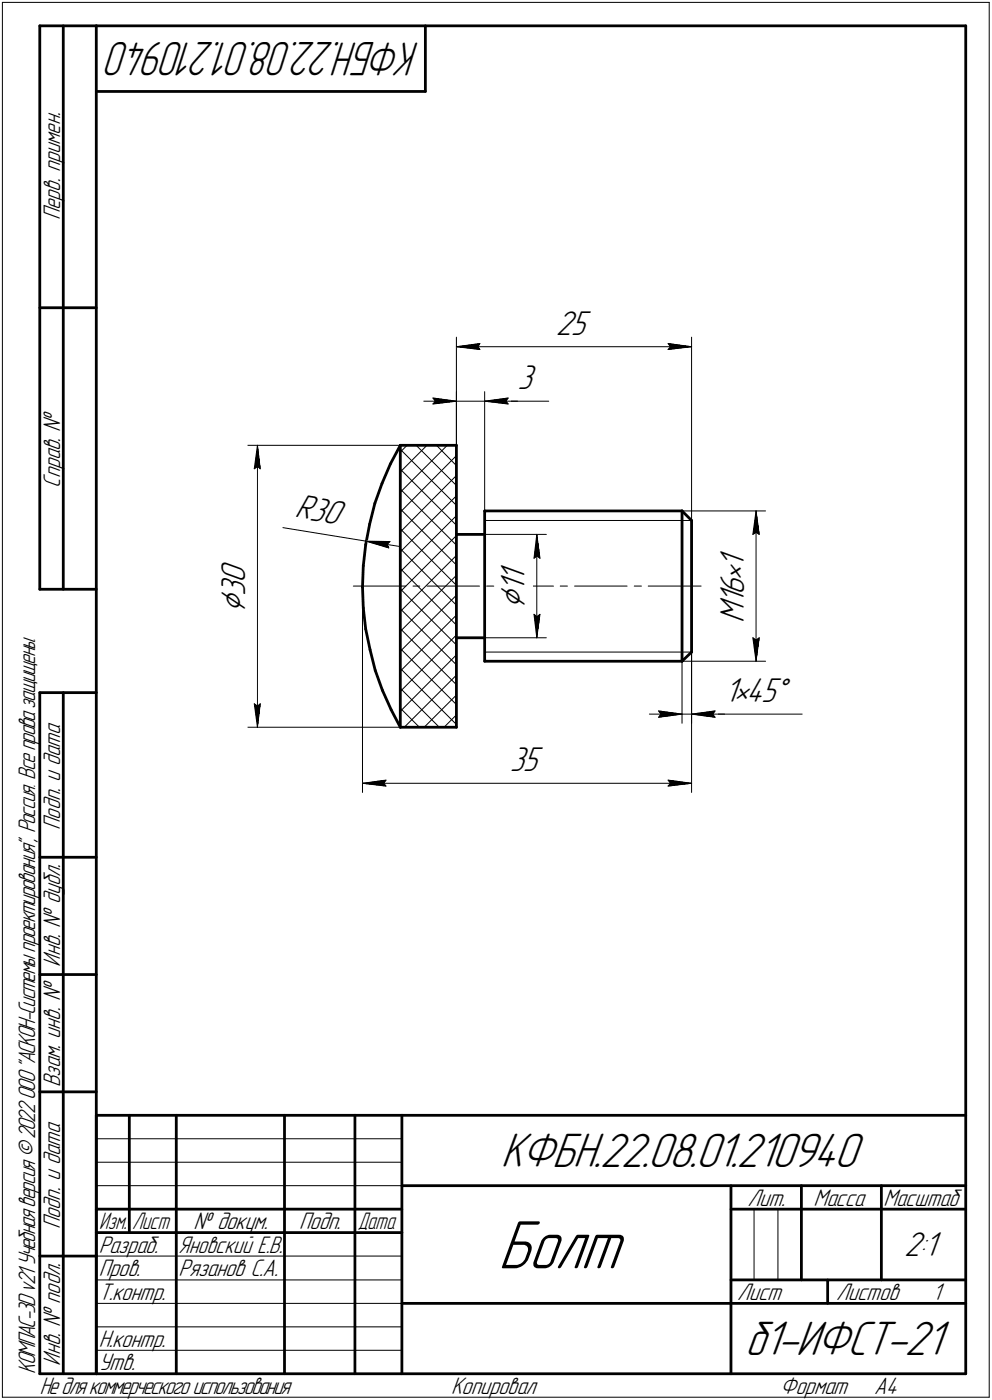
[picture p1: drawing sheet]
<svg xmlns="http://www.w3.org/2000/svg" width="211mm" height="298mm" viewBox="0 0 211 298" stroke-linecap="round" stroke-linejoin="round" font-family="sans-serif">
<defs><g id="words">
<text font-size="15.6" x="106" y="270.1">Болт</text>
<g font-size="10.9">
<text x="106.5" y="248.5">КФБН.22.08.01.210940</text>
<text x="158.6" y="288.5">б1-ИФСТ-21</text>
</g>
<text font-size="10.8" x="89.3" y="9" transform="rotate(-180 89.3 9)">КФБН.22.08.01.210940</text>
<g font-size="8.5">
<text x="52.2" y="130.4" transform="rotate(-90 52.2 130.4)">Ç</text>
<text x="111.7" y="129.6" transform="rotate(-90 111.7 129.6)">Ç</text>
</g>
<g font-size="7.8">
<text x="118.3" y="71.3">25</text>
<text x="110.1" y="82.9">3</text>
<text x="62.6" y="110.1" transform="rotate(9 62.6 110.1)">R30</text>
<text x="52.2" y="124.2" transform="rotate(-90 52.2 124.2)">0</text>
<text x="111.7" y="124" transform="rotate(-90 111.7 124)">1</text>
<text x="158.3" y="123.4" transform="rotate(-90 158.3 123.4)">•</text>
<text x="158.3" y="120.9" transform="rotate(-90 158.3 120.9)">1</text>
<text x="52.2" y="127" transform="rotate(-90 52.2 127)">3</text>
<text x="111.7" y="126.1" transform="rotate(-90 111.7 126.1)">1</text>
<text x="158.3" y="128.7" transform="rotate(-90 158.3 128.7)">1</text>
<text x="158.3" y="126.6" transform="rotate(-90 158.3 126.6)">6</text>
<text x="158.3" y="132.7" transform="rotate(-90 158.3 132.7)">M</text>
<text x="154.1" y="149.5">1•45Å</text>
<text x="108.5" y="164.2">35</text>
<text x="192.4" y="267.5">2:1</text>
</g>
<g font-size="5.4">
<text x="12.8" y="46.9" transform="rotate(-90 12.8 46.9)">Перв. примен.</text>
<text x="12.8" y="103.8" transform="rotate(-90 12.8 103.8)">Справ. №</text>
<text x="12.8" y="176.7" transform="rotate(-90 12.8 176.7)">Подп. и дата</text>
<text x="12.8" y="205.8" transform="rotate(-90 12.8 205.8)">Инв. № дубл.</text>
<text x="12.8" y="231.6" transform="rotate(-90 12.8 231.6)">Взам. инв. №</text>
<text x="159.1" y="256.8">Лит.</text>
<text x="173.1" y="256.8">Масса</text>
<text x="188" y="256.8">Масштаб</text>
<text x="12.8" y="261.7" transform="rotate(-90 12.8 261.7)">Подп. и дата</text>
<text x="41.2" y="261.8">№ докум.</text>
<text x="63.6" y="261.8">Подп.</text>
<text x="21" y="266.8">Разраб.</text>
<text x="38" y="266.8">Яновский Е.В.</text>
<text x="21" y="271.8">Пров.</text>
<text x="38" y="271.8">Рязанов С.А.</text>
<text x="21" y="276.8">Т.контр.</text>
<text x="156.9" y="276.8">Лист</text>
<text x="177.9" y="276.8">Листов</text>
<text x="198.4" y="276.8">1</text>
<text x="21" y="286.8">Н.контр.</text>
<text x="7.5" y="292.5" transform="rotate(-90 7.5 292.5)">КОМПАС-3Dv21 Учебнаяверсия©2022ООО&quot;АСКОН-Системыпроектирования&quot;, Россия. Всеправазащищены.</text>
<text x="12.8" y="290.8" transform="rotate(-90 12.8 290.8)">Инв. № подл.</text>
<text x="21" y="291.8">Утв.</text>
<text x="8.5" y="296.7">Недлякоммерческогоиспользования</text>
<text x="96" y="296.8">Копировал</text>
<text x="166" y="296.8">Формат</text>
<text x="186" y="296.8">A4</text>
</g>
<g font-size="5.3">
<text x="21.1" y="261.8">Изм.</text>
<text x="28.1" y="261.8">Лист</text>
<text x="76.1" y="261.8">Дата</text>
</g>
</g></defs>
<g fill="none" stroke="#000" stroke-width=".59">
<path d="M8.5 5.5v120zM8.5 5.5h12zM13.5 5.5v120zM20.5 5.5v287zM20.5 5.5h185zM20.5 19.5h70zM90.5 5.5v14zM205.5 5.5v287zM8.5 65.5h12zM83.1 98.8l-1.8 4.2zM85.2 94.8v60.1zM85.2 94.8h11.9z"/>
<path d="M85.2 94.8l-2.1 4zM97.1 94.8v60.1zM77.8 116l-.5 4.5zM78.7 111.6l-.9 4.4zM79.8 107.2l-1.1 4.4zM81.3 103l-1.5 4.2zM97.1 113.8h6zM103.1 108.8v32zM103.1 108.8h42zM145.1 108.8l2.1 2zM145.1 108.8v32zM147.2 110.8v28.1z"/>
<path d="M8.5 125.5h12zM77.1 125l.2 4.5zM77.3 120.5l-.2 4.5zM77.3 129.5l.5 4.4zM77.8 133.9l.9 4.4zM78.7 138.3l1.1 4.4zM97.1 135.8h6zM8.5 147.5v145zM8.5 147.5h12zM13.5 147.5v145zM79.8 142.7l1.6 4.3zM81.4 147l1.8 4.1z"/>
<path d="M83.2 151.1l2 3.8zM85.2 154.9h11.9zM103.1 140.8h42zM145.1 140.8l2.1-1.9zM8.5 182.5h12zM8.5 207.5h12zM8.5 232.5h12zM20.5 237.5h185zM20.5 237.5v55zM27.5 237.5v25zM37.5 237.5v55zM60.5 237.5v55z"/>
<path d="M75.5 237.5v55zM85.5 237.5v55zM20.5 257.5h65zM85.5 252.5h120zM155.5 252.5v40zM155.5 257.5h15zM170.5 252.5v20zM170.5 257.5h35zM187.5 252.5v20zM8.5 267.5h12zM20.5 262.5h65zM85.5 277.5h70z"/>
<path d="M155.5 277.5h50zM155.5 272.5h50zM176.1 272.5v5zM8.5 292.5h12zM20.5 292.5h185z"/>
</g>
<g fill="none" stroke="#000" stroke-width=".21">
<path d="M.5 .5v297zM.5 .5h210zM210.5 .5v297zM97.1 71.8v23zM97.1 73.8l5-.6zM97.1 73.8l5 .6zM97.1 73.8h50.1zM101.7 73.8l.4 .6zM102.1 73.2l-.4 .6zM142.2 74.4l5-.6zM142.2 73.2l.5 .6zM142.2 73.2l5 .6z"/>
<path d="M142.7 73.8l-.5 .6zM147.2 71.8v39zM52.7 94.8h32.5zM54.1 99.8l.7-.5zM54.8 94.8l.6 5zM54.8 99.3l.6 .5zM54.8 94.8l-.7 5zM54.8 94.8v60.1zM85.2 95.7l11.9 11.9zM85.2 99.9l11.9 11.9zM86.6 94.8l-1.4 1.5zM88.6 94.8l8.5 8.6z"/>
<path d="M90.2 85.4h6.9zM90.8 94.8l-5.6 5.7zM92.1 84.8l5 .6zM92.1 84.8l.5 .6zM92.1 86l5-.6zM92.6 85.4l-.5 .6zM92.9 94.8l4.2 4.3zM97.1 97l-11.9 12.1zM97.1 94.9h.1M97.1 83.4v11.4zM97.1 85.4h6zM103.1 85.4h5z"/>
<path d="M103.1 83.4v25.4zM103.1 85.4l5 .6zM103.1 85.4l5-.6zM103.1 85.4h7.1zM107.6 85.4l.5 .6zM108.1 85.4h8.7zM108.1 84.8l-.5 .6zM60.2 112.4l17.7 2.8zM77.9 115.2l4.8 1.5zM77.9 115.2l5.1 .1zM77.9 115.2l6.9 1.1zM82.4 115.9l.3 .8z"/>
<path d="M83 115.3l-.6 .6zM85.2 117.5l11.9-11.9zM85.2 104.8l10-10zM85.2 104.1l11.9 12zM85.2 108.4l11.9 11.9zM85.2 112.6l11.9 12zM85.2 116.8l11.9 12.1zM97.1 101.3l-11.9 12zM103.1 110.8h44.1zM103.1 113.8h13.1zM113.6 118.9l.6-.5zM114.2 113.8l.7 5.1z"/>
<path d="M114.2 118.4l.7 .5zM114.2 113.8l-.6 5.1zM114.2 113.8v22zM145.1 108.8h17.8zM160.2 113.8l.7-.4zM160.9 108.8l.6 5zM160.9 113.4l.6 .4zM160.9 108.8l-.7 5zM160.9 108.8v32zM75.2 124.8h11.2zM77.1 124.8v43.9zM85.2 138.7l11.9-12z"/>
<path d="M85.2 130.2l11.9-11.9zM85.2 126l11.9-12zM85.2 121.8l11.9-12zM85.2 121.1l11.9 12zM85.2 125.4l11.9 11.9zM85.2 129.6l11.9 12zM85.2 133.9l11.9 11.9zM85.2 138.1l11.9 11.9zM87.9 124.8h1.4zM90.8 124.8h11.2zM97.1 139.4l-11.9 12.1zM97.1 135.2l-11.9 12z"/>
<path d="M97.1 122.5l-11.9 12zM103.1 138.9h44.1zM103.1 135.8h13.1zM103.5 124.8h1.6zM106.5 124.8h11.3zM113.6 130.8l.6 5zM113.6 130.8l.6 .5zM114.2 131.3l.7-.5zM114.9 130.8l-.7 5zM119.2 124.8h1.5zM122.3 124.8h11.1zM135 124.8h1.5z"/>
<path d="M137.9 124.8h11.3zM147.2 138.9v15.1zM147.2 138.9v29.8zM160.2 135.8l.7 5zM160.2 135.8l.7 .5zM160.9 136.3l.6-.5zM161.5 135.8l-.6 5zM52.7 154.9h32.5zM54.1 149.9l.7 5zM54.1 149.9l.7 .5zM54.8 150.4l.6-.5zM55.4 149.9l-.6 5z"/>
<path d="M85.2 142.9l11.9-11.9zM85.2 142.3l11.9 12zM85.2 146.6l8.3 8.3zM85.2 150.8l4 4.1zM86 154.9l11.1-11.1zM90.3 154.9l6.8-6.9zM94.5 154.9l2.6-2.7zM138.2 152.1h6.9zM140.1 151.4l5 .7zM140.1 151.4l.5 .7zM140.1 152.7l5-.6zM140.6 152.1l-.5 .6z"/>
<path d="M145.1 140.8h17.8zM145.1 140.8v13.2zM145.1 152.1h2.1zM147.2 152.1h4.9zM147.2 152.1l4.9 .6zM147.2 152.1l4.9-.7zM147.2 152.1h7zM151.6 152.1l.5 .6zM152.1 152.1h18.6zM152.1 151.4l-.5 .7zM77.1 166.8l5-.7zM77.1 166.8l5 .6z"/>
<path d="M77.1 166.8h70.1zM81.6 166.8l.5 .6zM82.1 166.1l-.5 .7zM142.2 167.4l5-.6zM142.2 166.1l.5 .7zM142.2 166.1l5 .7zM142.7 166.8l-.5 .6zM20.5 247.5h65zM20.5 252.5h65zM20.5 242.5h65zM160.4 257.5v15zM165.5 257.5v15z"/>
<path d="M20.5 267.5h65zM20.5 272.5h65zM20.5 277.5h65zM.5 297.5h210zM20.5 282.5h65zM20.5 287.5h65z"/>
</g>
<g fill="#fff" stroke="#fff" stroke-width=".21">
<path d="M79.6 114.8h2.1zM79.2 114.9h4.4zM78.9 115h4.7zM78.6 115.1h5zM78.2 115.1h5.4zM77.9 115.2h5.7zM78.1 115.3h5.5zM78.2 115.4h5.4zM78.3 115.5h5.2zM78.5 115.6h5zM78.7 115.7h4.8zM78.7 115.7h4.8zM78.9 115.8h4.6zM79.1 115.9h4.4zM79.2 116h4.3zM79.3 116.1h4.1zM79.5 116.2h3.9zM79.6 116.2h3.8zM79.9 116.3h3.5zM80.2 116.4h3.2zM80.5 116.5h2.8zM80.8 116.6h2.5zM81.1 116.7h2.2zM81.4 116.8h1.9zM81.7 116.8h1.6zM82 116.9h1.2zM82.3 117h.9zM82.5 117.1h.7zM82.9 117.2h.3z"/>
<path d="M63.5 104.6h.6zM63.5 104.7h1.1zM63.5 104.8h1.6zM63.5 104.9h2.1zM63.5 105h2.6zM63.4 105.1h3.2zM63.4 105.2h3.7zM63.4 105.2h4.2zM63.4 105.3h4.8zM63.4 105.4h5.3zM63.4 105.5h5.9zM63.3 105.6h6.5zM63.3 105.7h7zM63.3 105.7h7.5zM63.3 105.8h8zM63.3 105.9h8.5zM63.3 106h9zM63.2 106.1h9.6zM63.2 106.2h10.1zM63.2 106.3h10.6zM63.2 106.3h11.1zM63.2 106.4h11.1zM63.2 106.5h11.1zM63.2 106.6h11.1zM63.2 106.7h11.1zM63.2 106.8h11.1zM63.2 106.8h11.1zM63.2 106.9h11.1zM63.2 107h11.1zM63.1 107.1h11.2zM63.1 107.2h11.2zM63.1 107.3h11.2zM63.1 107.4h11.1zM63.1 107.4h11.1zM63.1 107.5h11.1zM63 107.6h11.2zM63 107.7h11.2zM63 107.8h11.2zM63 107.9h11.1zM63 107.9h11.1zM63 108h11.1zM62.9 108.1h11.2zM62.9 108.2h11.2zM62.9 108.3h11.2zM62.9 108.4h11.1zM62.9 108.5h11.1zM62.9 108.5h11.1zM62.8 108.6h11.2zM62.8 108.7h11.2zM62.8 108.8h11.2zM62.8 108.9h11.1zM62.8 109h11.1zM62.8 109.1h11.1zM62.7 109.1h11.2zM62.7 109.2h11.2zM62.7 109.3h11.2zM62.7 109.4h11.1zM62.7 109.5h11.1zM62.7 109.6h11.1zM62.7 109.6h11.1zM62.7 109.7h11.1zM62.7 109.8h11.1zM62.7 109.9h11zM62.7 110h11zM62.7 110.1h11zM62.6 110.2h11.1zM62.6 110.2h11.1zM62.6 110.3h11.1zM62.6 110.4h11.1zM62.6 110.5h11.1zM62.6 110.6h11.1zM62.5 110.7h11.2zM62.5 110.7h11.2zM62.5 110.8h11.2zM62.5 110.9h11.1zM62.5 111h11.1zM62.5 111.1h11.1zM62.4 111.2h11.2zM62.4 111.3h11.2zM62.4 111.3h11.2zM62.4 111.4h11.1zM62.4 111.5h11.1zM62.4 111.6h11.1zM62.3 111.7h11.2zM62.9 111.8h10.6zM63.4 111.8h10.1zM64 111.9h9.4zM64.5 112h8.9zM65 112.1h8.4zM65.6 112.2h7.8zM66.1 112.3h7.3zM66.7 112.4h6.7zM67.2 112.4h6.1zM67.7 112.5h5.6zM68.3 112.6h5zM68.8 112.7h4.5zM69.4 112.8h3.9zM69.9 112.9h3.4zM70.4 112.9h2.8zM71 113h2.2zM71.5 113.1h1.7zM72.1 113.2h1.1zM72.6 113.3h.6z"/>
<path d="M46.5 119.2h7.3zM46.5 119.3h7.3zM46.5 119.4h7.3zM46.5 119.5h7.3zM46.5 119.5h7.3zM46.5 119.6h7.3zM46.5 119.7h7.3zM46.5 119.8h7.3zM46.5 119.9h7.3zM46.5 120h7.3zM46.5 120.1h7.3zM46.5 120.1h7.3zM46.5 120.2h7.3zM46.5 120.3h7.3zM46.5 120.4h7.3zM46.5 120.5h7.3zM46.5 120.6h7.3zM46.5 120.6h7.3zM46.5 120.7h7.3zM46.5 120.8h7.3zM46.5 120.9h7.3zM46.5 121h7.3zM46.5 121.1h7.3zM46.5 121.2h7.3zM46.5 121.2h7.3zM46.5 121.3h7.3zM46.5 121.4h7.3zM46.5 121.5h7.3zM46.5 121.6h7.3zM46.5 121.7h7.3zM46.5 121.8h7.3zM46.5 121.8h7.3zM46.5 121.9h7.3zM46.5 122h7.3zM46.5 122.1h7.3zM46.5 122.2h7.3zM46.5 122.3h7.3zM46.5 122.3h7.3zM46.5 122.4h7.3zM46.5 122.5h7.3zM46.5 122.6h7.3zM46.5 122.7h7.3zM46.5 122.8h7.3zM46.5 122.9h7.3zM46.5 122.9h7.3zM46.5 123h7.3zM46.5 123.1h7.3zM46.5 123.2h7.3zM46.5 123.3h7.3zM46.5 123.4h7.3zM46.5 123.4h7.3zM46.5 123.5h7.3zM46.5 123.6h7.3zM46.5 123.7h7.3zM46.5 123.8h7.3zM46.5 123.9h7.3zM46.5 124h7.3zM46.5 124h7.3zM46.5 124.1h7.3zM46.5 124.2h7.3zM46.5 124.3h7.3zM46.5 124.4h7.3zM46.5 124.5h7.3zM46.5 124.5h7.3zM46.5 124.6h7.3zM46.5 124.7h7.3zM46.5 124.8h7.3zM46.5 124.9h7.3zM46.5 125h7.3zM46.5 125.1h7.3zM46.5 125.1h7.3zM46.5 125.2h7.3zM46.5 125.3h7.3zM46.5 125.4h7.3zM46.5 125.5h7.3zM46.5 125.6h7.3zM46.5 125.6h7.3zM46.5 125.7h7.3zM46.5 125.8h7.3zM46.5 125.9h7.3zM46.5 126h7.3zM46.5 126.1h7.3zM46.5 126.2h7.3zM46.5 126.2h7.3zM46.5 126.3h7.3zM46.5 126.4h7.3zM46.5 126.5h7.3zM46.5 126.6h7.3zM46.5 126.7h7.3zM46.5 126.7h7.3zM46.5 126.8h7.3zM46.5 126.9h7.3zM46.5 127h7.3zM46.5 127.1h7.3zM46.5 127.2h7.3zM46.5 127.3h7.3zM46.5 127.3h7.3zM46.5 127.4h7.3zM46.5 127.5h7.3zM46.5 127.6h7.3zM46.5 127.7h7.3zM46.5 127.8h7.3zM46.5 127.8h7.3zM46.5 127.9h7.3zM46.5 128h7.3zM46.5 128.1h7.3zM46.5 128.2h7.3zM46.5 128.3h7.3zM46.5 128.4h7.3zM46.5 128.4h7.3zM46.5 128.5h7.3zM46.5 128.6h7.3zM46.5 128.7h7.3zM46.5 128.8h7.3zM46.5 128.9h7.3zM46.5 128.9h7.3zM46.5 129h7.3zM46.5 129.1h7.3zM46.5 129.2h7.3zM46.5 129.3h7.3zM46.5 129.4h7.3zM46.5 129.5h7.3zM46.5 129.5h7.3zM46.5 129.6h7.3zM46.5 129.7h7.3zM46.5 129.8h7.3zM46.5 129.9h7.3zM46.5 130h7.3zM46.5 130h7.3zM46.5 130.1h7.3zM46.5 130.2h7.3zM46.5 130.3h7.3zM46.5 130.4h7.3z"/>
<path d="M54.7 95.1h.2zM54.7 95.2h.2zM54.6 95.2h.3zM54.6 95.3h.4zM54.5 95.4h.5zM54.5 95.5h.6zM54.5 95.6h.6zM54.4 95.7h.7zM54.4 95.8h.8zM54.4 95.8h.8zM54.4 95.9h.8zM54.3 96h1zM54.3 96.1h1zM54.3 96.2h1.1zM54.2 96.3h1.2zM54.2 96.4h1.2zM54.1 96.4h1.4zM54.1 96.5h1.4zM54 96.6h1.5zM54 96.7h1.5zM54 96.8h1.5zM54 96.9h1.5zM54 96.9h1.5zM54 97h1.5zM54 97.1h1.5zM54 97.2h1.5zM53.9 97.3h1.7zM53.9 97.4h1.7zM53.9 97.5h1.7zM53.9 97.5h1.7zM53.9 97.6h1.7zM53.9 97.7h1.7zM53.9 97.8h1.7zM53.8 97.9h1.9zM53.8 98h1.9zM53.8 98h1.9zM53.8 98.1h1.9zM53.8 98.2h1.9zM53.8 98.3h1.9zM53.8 98.4h1.9zM53.8 98.5h1.9zM53.8 98.6h2zM53.8 98.6h2zM53.8 98.7h2zM53.8 98.8h2zM53.8 98.9h2zM53.8 99h2zM53.8 99.1h2zM53.7 99.1h2.2zM53.7 99.2h2.2zM53.7 99.3h2.2zM53.7 99.4h2.2zM53.7 99.5h2.2zM53.7 99.6h2.2zM53.7 99.7h2.2zM53.6 99.7h2.4zM53.6 99.8h2.4zM53.6 99.9h2.4zM53.6 100h2.4zM53.6 100.1h2.4zM53.6 100.2h2.4zM53.6 100.2h2.4z"/>
<path d="M53.5 149.4h2.5zM53.6 149.4h2.4zM53.6 149.5h2.4zM53.6 149.6h2.4zM53.6 149.7h2.4zM53.6 149.8h2.4zM53.6 149.9h2.4zM53.6 149.9h2.4zM53.7 150h2.2zM53.7 150.1h2.2zM53.7 150.2h2.2zM53.7 150.3h2.2zM53.7 150.4h2.2zM53.7 150.5h2.2zM53.7 150.5h2.2zM53.8 150.6h2zM53.8 150.7h2zM53.8 150.8h2zM53.8 150.9h2zM53.8 151h2zM53.8 151h2zM53.8 151.1h2zM53.8 151.2h1.9zM53.8 151.3h1.9zM53.8 151.4h1.9zM53.8 151.5h1.9zM53.8 151.6h1.9zM53.8 151.6h1.9zM53.8 151.7h1.9zM53.8 151.8h1.9zM53.9 151.9h1.7zM53.9 152h1.7zM53.9 152.1h1.7zM53.9 152.1h1.7zM53.9 152.2h1.7zM53.9 152.3h1.7zM53.9 152.4h1.7zM54 152.5h1.5zM54 152.6h1.5zM54 152.7h1.5zM54 152.7h1.5zM54 152.8h1.5zM54 152.9h1.5zM54 153h1.5zM54 153.1h1.5zM54.1 153.2h1.4zM54.1 153.2h1.4zM54.2 153.3h1.2zM54.2 153.4h1.2zM54.3 153.5h1.1zM54.3 153.6h1zM54.3 153.7h1zM54.4 153.8h.8zM54.4 153.8h.8zM54.4 153.9h.8zM54.4 154h.7zM54.5 154.1h.6zM54.5 154.2h.6zM54.5 154.3h.5zM54.6 154.3h.4zM54.6 154.4h.3zM54.7 154.5h.2zM54.7 154.6h.2z"/>
<path d="M106 120.1h7.3zM106 120.1h7.3zM106 120.2h7.3zM106 120.3h7.3zM106 120.4h7.3zM106 120.5h7.3zM106 120.6h7.3zM106 120.6h7.3zM106 120.7h7.3zM106 120.8h7.3zM106 120.9h7.3zM106 121h7.3zM106 121.1h7.3zM106 121.2h7.3zM106 121.2h7.3zM106 121.3h7.3zM106 121.4h7.3zM106 121.5h7.3zM106 121.6h7.3zM106 121.7h7.3zM106 121.8h7.3zM106 121.8h7.3zM106 121.9h7.3zM106 122h7.3zM106 122.1h7.3zM106 122.2h7.3zM106 122.3h7.3zM106 122.3h7.3zM106 122.4h7.3zM106 122.5h7.3zM106 122.6h7.3zM106 122.7h7.3zM106 122.8h7.3zM106 122.9h7.3zM106 122.9h7.3zM106 123h7.3zM106 123.1h7.3zM106 123.2h7.3zM106 123.3h7.3zM106 123.4h7.3zM106 123.4h7.3zM106 123.5h7.3zM106 123.6h7.3zM106 123.7h7.3zM106 123.8h7.3zM106 123.9h7.3zM106 124h7.3zM106 124h7.3zM106 124.1h7.3zM106 124.2h7.3zM106 124.3h7.3zM106 124.4h7.3zM106 124.5h7.3zM106 124.5h7.3zM106 124.6h7.3zM106 124.7h7.3zM106 124.8h7.3zM106 124.9h7.3zM106 125h7.3zM106 125.1h7.3zM106 125.1h7.3zM106 125.2h7.3zM106 125.3h7.3zM106 125.4h7.3zM106 125.5h7.3zM106 125.6h7.3zM106 125.6h7.3zM106 125.7h7.3zM106 125.8h7.3zM106 125.9h7.3zM106 126h7.3zM106 126.1h7.3zM106 126.2h7.3zM106 126.2h7.3zM106 126.3h7.3zM106 126.4h7.3zM106 126.5h7.3zM106 126.6h7.3zM106 126.7h7.3zM106 126.7h7.3zM106 126.8h7.3zM106 126.9h7.3zM106 127h7.3zM106 127.1h7.3zM106 127.2h7.3zM106 127.3h7.3zM106 127.3h7.3zM106 127.4h7.3zM106 127.5h7.3zM106 127.6h7.3zM106 127.7h7.3zM106 127.8h7.3zM106 127.8h7.3zM106 127.9h7.3zM106 128h7.3zM106 128.1h7.3zM106 128.2h7.3zM106 128.3h7.3zM106 128.4h7.3zM106 128.4h7.3zM106 128.5h7.3zM106 128.6h7.3zM106 128.7h7.3zM106 128.8h7.3zM106 128.9h7.3zM106 128.9h7.3zM106 129h7.3zM106 129.1h7.3zM106 129.2h7.3zM106 129.3h7.3zM106 129.4h7.3zM106 129.5h7.3z"/>
<path d="M113 130.3h2.5zM113.1 130.4h2.4zM113.1 130.5h2.4zM113.1 130.6h2.4zM113.1 130.6h2.4zM113.1 130.7h2.4zM113.1 130.8h2.4zM113.1 130.9h2.4zM113.2 131h2.2zM113.2 131.1h2.2zM113.2 131.1h2.2zM113.2 131.2h2.2zM113.2 131.3h2.2zM113.2 131.4h2.2zM113.2 131.5h2.2zM113.3 131.6h2zM113.3 131.7h2zM113.3 131.7h2zM113.3 131.8h2zM113.3 131.9h2zM113.3 132h2zM113.3 132.1h2zM113.3 132.2h1.9zM113.4 132.2h1.8zM113.4 132.3h1.8zM113.4 132.4h1.8zM113.4 132.5h1.8zM113.4 132.6h1.8zM113.4 132.7h1.8zM113.4 132.8h1.8zM113.5 132.8h1.6zM113.5 132.9h1.6zM113.5 133h1.6zM113.5 133.1h1.6zM113.5 133.2h1.6zM113.5 133.3h1.6zM113.5 133.3h1.6zM113.5 133.4h1.6zM113.5 133.5h1.6zM113.5 133.6h1.6zM113.5 133.7h1.6zM113.5 133.8h1.6zM113.5 133.9h1.6zM113.5 133.9h1.6zM113.5 134h1.5zM113.6 134.1h1.4zM113.6 134.2h1.4zM113.7 134.3h1.2zM113.7 134.4h1.2zM113.7 134.5h1.1zM113.8 134.5h1zM113.8 134.6h.9zM113.9 134.7h.8zM113.9 134.8h.8zM113.9 134.9h.7zM114 135h.6zM114 135h.6zM114 135.1h.6zM114 135.2h.5zM114 135.3h.5zM114.1 135.4h.4zM114.1 135.5h.3zM114.1 135.6h.3z"/>
<path d="M114.1 114h.3zM114.1 114.1h.3zM114.1 114.2h.4zM114 114.3h.5zM114 114.4h.5zM114 114.5h.6zM114 114.6h.6zM114 114.6h.6zM113.9 114.7h.7zM113.9 114.8h.7zM113.9 114.9h.8zM113.8 115h.9zM113.8 115.1h1zM113.8 115.1h1zM113.7 115.2h1.1zM113.7 115.3h1.2zM113.7 115.4h1.2zM113.6 115.5h1.4zM113.6 115.6h1.4zM113.5 115.7h1.5zM113.5 115.7h1.6zM113.5 115.8h1.6zM113.5 115.9h1.6zM113.5 116h1.6zM113.5 116.1h1.6zM113.5 116.2h1.6zM113.5 116.2h1.6zM113.5 116.3h1.6zM113.5 116.4h1.6zM113.5 116.5h1.6zM113.5 116.6h1.6zM113.5 116.7h1.6zM113.5 116.8h1.6zM113.5 116.8h1.6zM113.4 116.9h1.8zM113.4 117h1.8zM113.4 117.1h1.8zM113.4 117.2h1.8zM113.4 117.3h1.8zM113.4 117.3h1.8zM113.4 117.4h1.8zM113.3 117.5h2zM113.3 117.6h2zM113.3 117.7h2zM113.3 117.8h2zM113.3 117.9h2zM113.3 117.9h2zM113.3 118h2zM113.2 118.1h2.2zM113.2 118.2h2.2zM113.2 118.3h2.2zM113.2 118.4h2.2zM113.2 118.4h2.2zM113.2 118.5h2.2zM113.2 118.6h2.2zM113.1 118.7h2.4zM113.1 118.8h2.4zM113.1 118.9h2.4zM113.1 119h2.4zM113.1 119h2.4zM113.1 119.1h2.4zM113.1 119.2h2.4z"/>
<path d="M152.7 117h7.2zM152.7 117.1h7.2zM152.7 117.2h7.2zM152.7 117.3h7.2zM152.7 117.3h7.2zM152.7 117.4h7.2zM152.7 117.5h7.2zM152.7 117.6h7.2zM152.7 117.7h7.2zM152.7 117.8h7.2zM152.7 117.9h7.2zM152.7 117.9h7.2zM152.7 118h7.2zM152.7 118.1h7.2zM152.7 118.2h7.2zM152.7 118.3h7.2zM152.7 118.4h7.2zM152.7 118.4h7.2zM152.7 118.5h7.2zM152.7 118.6h7.2zM152.7 118.7h7.2zM152.7 118.8h7.2zM152.7 118.9h7.2zM152.7 119h7.2zM152.7 119h7.2zM152.7 119.1h7.2zM152.7 119.2h7.2zM152.7 119.3h7.2zM152.7 119.4h7.2zM152.7 119.5h7.2zM152.7 119.5h7.2zM152.7 119.6h7.2zM152.7 119.7h7.2zM152.7 119.8h7.2zM152.7 119.9h7.2zM152.7 120h7.2zM152.7 120.1h7.2zM152.7 120.1h7.2zM152.7 120.2h7.2zM152.7 120.3h7.2zM152.7 120.4h7.2zM152.7 120.5h7.2zM152.7 120.6h7.2zM152.7 120.6h7.2zM152.7 120.7h7.2zM152.7 120.8h7.2zM152.7 120.9h7.2zM152.7 121h7.2zM152.7 121.1h7.2zM152.7 121.2h7.2zM152.7 121.2h7.2zM152.7 121.3h7.2zM152.7 121.4h7.2zM152.7 121.5h7.2zM152.7 121.6h7.2zM152.7 121.7h7.2zM152.7 121.8h7.2zM152.7 121.8h7.2zM152.7 121.9h7.2zM152.7 122h7.2zM152.7 122.1h7.2zM152.7 122.2h7.2zM152.7 122.3h7.2zM152.7 122.3h7.2zM152.7 122.4h7.2zM152.7 122.5h7.2zM152.7 122.6h7.2zM152.7 122.7h7.2zM152.7 122.8h7.2zM152.7 122.9h7.2zM152.7 122.9h7.2zM152.7 123h7.2zM152.7 123.1h7.2zM152.7 123.2h7.2zM152.7 123.3h7.2zM152.7 123.4h7.2zM152.7 123.4h7.2zM152.7 123.5h7.2zM152.7 123.6h7.2zM152.7 123.7h7.2zM152.7 123.8h7.2zM152.7 123.9h7.2zM152.7 124h7.2zM152.7 124h7.2zM152.7 124.1h7.2zM152.7 124.2h7.2zM152.7 124.3h7.2zM152.7 124.4h7.2zM152.7 124.5h7.2zM152.7 124.5h7.2zM152.7 124.6h7.2zM152.7 124.7h7.2zM152.7 124.8h7.2zM152.7 124.9h7.2zM152.7 125h7.2zM152.7 125.1h7.2zM152.7 125.1h7.2zM152.7 125.2h7.2zM152.7 125.3h7.2zM152.7 125.4h7.2zM152.7 125.5h7.2zM152.7 125.6h7.2zM152.7 125.6h7.2zM152.7 125.7h7.2zM152.7 125.8h7.2zM152.7 125.9h7.2zM152.7 126h7.2zM152.7 126.1h7.2zM152.7 126.2h7.2zM152.7 126.2h7.2zM152.7 126.3h7.2zM152.7 126.4h7.2zM152.7 126.5h7.2zM152.7 126.6h7.2zM152.7 126.7h7.2zM152.7 126.7h7.2zM152.7 126.8h7.2zM152.7 126.9h7.2zM152.7 127h7.2zM152.7 127.1h7.2zM152.7 127.2h7.2zM152.7 127.3h7.2zM152.7 127.3h7.2zM152.7 127.4h7.2zM152.7 127.5h7.2zM152.7 127.6h7.2zM152.7 127.7h7.2zM152.7 127.8h7.2zM152.7 127.8h7.2zM152.7 127.9h7.2zM152.7 128h7.2zM152.7 128.1h7.2zM152.7 128.2h7.2zM152.7 128.3h7.2zM152.7 128.4h7.2zM152.7 128.4h7.2zM152.7 128.5h7.2zM152.7 128.6h7.2zM152.7 128.7h7.2zM152.7 128.8h7.2zM152.7 128.9h7.2zM152.7 128.9h7.2zM152.7 129h7.2zM152.7 129.1h7.2zM152.7 129.2h7.2zM152.7 129.3h7.2zM152.7 129.4h7.2zM152.7 129.5h7.2zM152.7 129.5h7.2zM152.7 129.6h7.2zM152.7 129.7h7.2zM152.7 129.8h7.2zM152.7 129.9h7.2zM152.7 130h7.2zM152.7 130h7.2zM152.7 130.1h7.2zM152.7 130.2h7.2zM152.7 130.3h7.2zM152.7 130.4h7.2zM152.7 130.5h7.2zM152.7 130.6h7.2zM152.7 130.6h7.2zM152.7 130.7h7.2zM152.7 130.8h7.2zM152.7 130.9h7.2zM152.7 131h7.2zM152.7 131.1h7.2zM152.7 131.1h7.2zM152.7 131.2h7.2zM152.7 131.3h7.2zM152.7 131.4h7.2zM152.7 131.5h7.2zM152.7 131.6h7.2zM152.7 131.7h7.2zM152.7 131.7h7.2zM152.7 131.8h7.2zM152.7 131.9h7.2zM152.7 132h7.2zM152.7 132.1h7.2zM152.7 132.2h7.2zM152.7 132.2h7.2zM152.7 132.3h7.2zM152.7 132.4h7.2zM152.7 132.5h7.2zM152.7 132.6h7.2z"/>
<path d="M160.8 109.1h.2zM160.8 109.1h.2zM160.7 109.2h.4zM160.7 109.3h.4zM160.6 109.4h.5zM160.6 109.5h.6zM160.6 109.6h.6zM160.5 109.6h.8zM160.5 109.7h.8zM160.4 109.8h1zM160.4 109.9h1zM160.4 110h1zM160.4 110.1h1.1zM160.4 110.2h1.1zM160.3 110.2h1.2zM160.3 110.3h1.2zM160.2 110.4h1.4zM160.2 110.5h1.4zM160.1 110.6h1.5zM160.1 110.7h1.6zM160.1 110.7h1.6zM160.1 110.8h1.6zM160.1 110.9h1.6zM160.1 111h1.6zM160.1 111.1h1.6zM160.1 111.2h1.6zM160.1 111.3h1.7zM160 111.3h1.8zM160 111.4h1.8zM160 111.5h1.8zM160 111.6h1.8zM160 111.7h1.8zM160 111.8h1.8zM160 111.8h1.9zM160 111.9h1.9zM160 112h1.9zM159.9 112.1h2zM159.9 112.2h2zM159.9 112.3h2zM159.9 112.4h2zM159.9 112.4h2zM159.9 112.5h2.1zM159.9 112.6h2.1zM159.9 112.7h2.1zM159.9 112.8h2.1zM159.9 112.9h2.1zM159.9 112.9h2.1zM159.9 113h2.1zM159.9 113.1h2.2zM159.9 113.2h2.2zM159.9 113.3h2.2zM159.9 113.4h2.2zM159.9 113.5h2.2zM159.9 113.5h2.2zM159.8 113.6h2.3zM159.8 113.7h2.3zM159.8 113.8h2.3zM159.8 113.9h2.3zM159.8 114h2.3zM159.8 114h2.3zM159.8 114.1h2.3zM159.8 114.2h2.3z"/>
<path d="M159.7 135.3h2.4zM159.8 135.4h2.3zM159.8 135.5h2.3zM159.8 135.6h2.3zM159.8 135.6h2.3zM159.8 135.7h2.3zM159.8 135.8h2.3zM159.8 135.9h2.3zM159.8 136h2.3zM159.9 136.1h2.2zM159.9 136.1h2.2zM159.9 136.2h2.2zM159.9 136.3h2.2zM159.9 136.4h2.2zM159.9 136.5h2.2zM159.9 136.6h2.1zM159.9 136.7h2.1zM159.9 136.7h2.1zM159.9 136.8h2.1zM159.9 136.9h2.1zM159.9 137h2.1zM159.9 137.1h2.1zM159.9 137.2h2zM159.9 137.2h2zM159.9 137.3h2zM159.9 137.4h2zM159.9 137.5h2zM160 137.6h1.9zM160 137.7h1.9zM160 137.8h1.9zM160 137.8h1.8zM160 137.9h1.8zM160 138h1.8zM160 138.1h1.8zM160 138.2h1.8zM160 138.3h1.8zM160.1 138.3h1.7zM160.1 138.4h1.6zM160.1 138.5h1.6zM160.1 138.6h1.6zM160.1 138.7h1.6zM160.1 138.8h1.6zM160.1 138.9h1.6zM160.1 138.9h1.6zM160.1 139h1.5zM160.2 139.1h1.4zM160.2 139.2h1.4zM160.3 139.3h1.2zM160.3 139.4h1.2zM160.4 139.4h1.1zM160.4 139.5h1.1zM160.4 139.6h1zM160.4 139.7h1zM160.4 139.8h1zM160.5 139.9h.8zM160.5 140h.8zM160.6 140h.6zM160.6 140.1h.6zM160.6 140.2h.5zM160.7 140.3h.4zM160.7 140.4h.4zM160.8 140.5h.2zM160.8 140.5h.2z"/>
<path d="M110.2 77.3h4.5zM110.2 77.4h4.5zM110.2 77.5h4.5zM110.2 77.6h4.5zM110.2 77.6h4.5zM110.2 77.7h4.5zM110.2 77.8h4.5zM110.2 77.9h4.5zM110.2 78h4.5zM110.2 78.1h4.5zM110.2 78.1h4.5zM110.2 78.2h4.5zM110.2 78.3h4.5zM110.2 78.4h4.5zM110.2 78.5h4.5zM110.2 78.6h4.5zM110.2 78.7h4.5zM110.2 78.7h4.5zM110.2 78.8h4.5zM110.2 78.9h4.5zM110.2 79h4.5zM110.2 79.1h4.5zM110.2 79.2h4.5zM110.2 79.2h4.5zM110.2 79.3h4.5zM110.2 79.4h4.5zM110.2 79.5h4.5zM110.2 79.6h4.5zM110.2 79.7h4.5zM110.2 79.8h4.5zM110.2 79.8h4.5zM110.2 79.9h4.5zM110.2 80h4.5zM110.2 80.1h4.5zM110.2 80.2h4.5zM110.2 80.3h4.5zM110.2 80.3h4.5zM110.2 80.4h4.5zM110.2 80.5h4.5zM110.2 80.6h4.5zM110.2 80.7h4.5zM110.2 80.8h4.5zM110.2 80.9h4.5zM110.2 80.9h4.5zM110.2 81h4.5zM110.2 81.1h4.5zM110.2 81.2h4.5zM110.2 81.3h4.5zM110.2 81.4h4.5zM110.2 81.4h4.5zM110.2 81.5h4.5zM110.2 81.6h4.5zM110.2 81.7h4.5zM110.2 81.8h4.5zM110.2 81.9h4.5zM110.2 82h4.5zM110.2 82h4.5zM110.2 82.1h4.5zM110.2 82.2h4.5zM110.2 82.3h4.5zM110.2 82.4h4.5zM110.2 82.5h4.5zM110.2 82.5h4.5zM110.2 82.6h4.5zM110.2 82.7h4.5zM110.2 82.8h4.5zM110.2 82.9h4.5zM110.2 83h4.5zM110.2 83.1h4.5zM110.2 83.1h4.5zM110.2 83.2h4.5zM110.2 83.3h4.5zM110.2 83.4h4.5zM110.2 83.5h4.5zM110.2 83.6h4.5zM110.2 83.7h4.5zM110.2 83.7h4.5zM110.2 83.8h4.5zM110.2 83.9h4.5zM110.2 84h4.5zM110.2 84.1h4.5zM110.2 84.2h4.5zM110.2 84.2h4.5zM110.2 84.3h4.5z"/>
<path d="M91.6 84.2h.7zM91.6 84.3h1.3zM91.6 84.4h1.9zM91.6 84.5h2.5zM91.6 84.6h3.1zM91.6 84.7h3.7zM91.6 84.8h4zM91.6 84.8h4.2zM91.6 84.9h4.3zM91.6 85h4.6zM91.6 85.1h4.8zM91.6 85.2h4.9zM91.6 85.3h5.2zM91.6 85.3h5.3zM91.6 85.4h5.5zM91.6 85.5h5.3zM91.6 85.6h5.1zM91.6 85.7h4.9zM91.6 85.8h4.7zM91.6 85.9h4.4zM91.6 85.9h4.2zM91.6 86h4zM91.6 86.1h3.7zM91.6 86.2h3.1zM91.6 86.3h2.5zM91.6 86.4h1.9zM91.6 86.4h1.3zM91.6 86.5h.7z"/>
<path d="M108 84.2h.6zM107.4 84.3h1.2zM106.8 84.4h1.8zM106.2 84.5h2.4zM105.6 84.6h3zM104.9 84.7h3.7zM104.7 84.8h3.9zM104.6 84.8h4zM104.3 84.9h4.3zM104.1 85h4.5zM104 85.1h4.6zM103.7 85.2h4.9zM103.5 85.3h5.1zM103.4 85.3h5.2zM103.1 85.4h5.5zM103.4 85.5h5.2zM103.6 85.6h5zM103.8 85.7h4.8zM104.1 85.8h4.5zM104.3 85.9h4.3zM104.5 85.9h4.1zM104.7 86h3.9zM104.9 86.1h3.7zM105.6 86.2h3zM106.2 86.3h2.4zM106.8 86.4h1.8zM107.4 86.4h1.2zM108 86.5h.6z"/>
<path d="M118.3 65.7h7.8zM118.3 65.8h7.8zM118.3 65.9h7.8zM118.3 66h7.8zM118.3 66h7.8zM118.3 66.1h7.8zM118.3 66.2h7.8zM118.3 66.3h7.8zM118.3 66.4h7.8zM118.3 66.5h7.8zM118.3 66.5h7.8zM118.3 66.6h7.8zM118.3 66.7h7.8zM118.3 66.8h7.8zM118.3 66.9h7.8zM118.3 67h7.8zM118.3 67.1h7.8zM118.3 67.1h7.8zM118.3 67.2h7.8zM118.3 67.3h7.8zM118.3 67.4h7.8zM118.3 67.5h7.8zM118.3 67.6h7.8zM118.3 67.6h7.8zM118.3 67.7h7.8zM118.3 67.8h7.8zM118.3 67.9h7.8zM118.3 68h7.8zM118.3 68.1h7.8zM118.3 68.2h7.8zM118.3 68.2h7.8zM118.3 68.3h7.8zM118.3 68.4h7.8zM118.3 68.5h7.8zM118.3 68.6h7.8zM118.3 68.7h7.8zM118.3 68.7h7.8zM118.3 68.8h7.8zM118.3 68.9h7.8zM118.3 69h7.8zM118.3 69.1h7.8zM118.3 69.2h7.8zM118.3 69.3h7.8zM118.3 69.3h7.8zM118.3 69.4h7.8zM118.3 69.5h7.8zM118.3 69.6h7.8zM118.3 69.7h7.8zM118.3 69.8h7.8zM118.3 69.8h7.8zM118.3 69.9h7.8zM118.3 70h7.8zM118.3 70.1h7.8zM118.3 70.2h7.8zM118.3 70.3h7.8zM118.3 70.4h7.8zM118.3 70.4h7.8zM118.3 70.5h7.8zM118.3 70.6h7.8zM118.3 70.7h7.8zM118.3 70.8h7.8zM118.3 70.9h7.8zM118.3 71h7.8zM118.3 71h7.8zM118.3 71.1h7.8zM118.3 71.2h7.8zM118.3 71.3h7.8zM118.3 71.4h7.8zM118.3 71.5h7.8zM118.3 71.5h7.8zM118.3 71.6h7.8zM118.3 71.7h7.8zM118.3 71.8h7.8zM118.3 71.9h7.8zM118.3 72h7.8zM118.3 72.1h7.8zM118.3 72.1h7.8zM118.3 72.2h7.8zM118.3 72.3h7.8zM118.3 72.4h7.8zM118.3 72.5h7.8zM118.3 72.6h7.8zM118.3 72.6h7.8zM118.3 72.7h7.8z"/>
<path d="M102 72.6h.6zM101.4 72.7h1.2zM100.8 72.8h1.8zM100.2 72.9h2.4zM99.7 73h2.9zM99 73.1h3.6zM98.8 73.2h3.8zM98.6 73.2h4zM98.4 73.3h4.2zM98.2 73.4h4.4zM98 73.5h4.6zM97.8 73.6h4.8zM97.5 73.7h5.1zM97.4 73.7h5.2zM97.1 73.8h5.5zM97.4 73.9h5.2zM97.6 74h5zM97.9 74.1h4.7zM98 74.2h4.6zM98.3 74.3h4.3zM98.6 74.3h4zM98.8 74.4h3.8zM99 74.5h3.6zM99.7 74.6h2.9zM100.2 74.7h2.4zM100.8 74.8h1.8zM101.4 74.8h1.2zM102 74.9h.6z"/>
<path d="M141.6 72.6h.7zM141.6 72.7h1.3zM141.6 72.8h1.9zM141.6 72.9h2.6zM141.6 73h3.2zM141.6 73.1h3.8zM141.6 73.2h4zM141.6 73.2h4.2zM141.6 73.3h4.4zM141.6 73.4h4.6zM141.6 73.5h4.8zM141.6 73.6h5zM141.6 73.7h5.2zM141.6 73.7h5.4zM141.6 73.8h5.6zM141.6 73.9h5.4zM141.6 74h5.1zM141.6 74.1h5zM141.6 74.2h4.7zM141.6 74.3h4.4zM141.6 74.3h4.3zM141.6 74.4h4zM141.6 74.5h3.8zM141.6 74.6h3.2zM141.6 74.7h2.6zM141.6 74.8h1.9zM141.6 74.8h1.3zM141.6 74.9h.7z"/>
<path d="M154.2 143.8h14.5zM154.2 143.8h14.5zM154.2 143.9h14.5zM154.2 144h14.5zM154.2 144.1h14.5zM154.2 144.2h14.5zM154.2 144.3h14.5zM154.2 144.4h14.5zM154.2 144.4h14.5zM154.2 144.5h14.5zM154.2 144.6h14.5zM154.2 144.7h14.5zM154.2 144.8h14.5zM154.2 144.9h14.5zM154.2 144.9h14.5zM154.2 145h14.5zM154.2 145.1h14.5zM154.2 145.2h14.5zM154.2 145.3h14.5zM154.2 145.4h14.5zM154.2 145.5h14.5zM154.2 145.5h14.5zM154.2 145.6h14.5zM154.2 145.7h14.5zM154.2 145.8h14.5zM154.2 145.9h14.5zM154.2 146h14.5zM154.2 146h14.5zM154.2 146.1h14.5zM154.2 146.2h14.5zM154.2 146.3h14.5zM154.2 146.4h14.5zM154.2 146.5h14.5zM154.2 146.6h14.5zM154.2 146.6h14.5zM154.2 146.7h14.5zM154.2 146.8h14.5zM154.2 146.9h14.5zM154.2 147h14.5zM154.2 147.1h14.5zM154.2 147.2h14.5zM154.2 147.2h14.5zM154.2 147.3h14.5zM154.2 147.4h14.5zM154.2 147.5h14.5zM154.2 147.6h14.5zM154.2 147.7h14.5zM154.2 147.7h14.5zM154.2 147.8h14.5zM154.2 147.9h14.5zM154.2 148h14.5zM154.2 148.1h14.5zM154.2 148.2h14.5zM154.2 148.3h14.5zM154.2 148.3h14.5zM154.2 148.4h14.5zM154.2 148.5h14.5zM154.2 148.6h14.5zM154.2 148.7h14.5zM154.2 148.8h14.5zM154.2 148.8h14.5zM154.2 148.9h14.5zM154.2 149h14.5zM154.2 149.1h14.5zM154.2 149.2h14.5zM154.2 149.3h14.5zM154.2 149.4h14.5zM154.2 149.4h14.5zM154.2 149.5h14.5zM154.2 149.6h14.5zM154.2 149.7h14.5zM154.2 149.8h14.5zM154.2 149.9h14.5zM154.2 149.9h14.5zM154.2 150h14.5zM154.2 150.1h14.5zM154.2 150.2h14.5zM154.2 150.3h14.5zM154.2 150.4h14.5zM154.2 150.5h14.5zM154.2 150.5h14.5zM154.2 150.6h14.5zM154.2 150.7h14.5zM154.2 150.8h14.5zM154.2 150.9h14.5zM154.2 151h14.5z"/>
<path d="M139.6 150.9h.7zM139.6 151h1.3zM139.6 151h1.9zM139.6 151.1h2.6zM139.6 151.2h3.1zM139.6 151.3h3.7zM139.6 151.4h4zM139.6 151.5h4.2zM139.6 151.6h4.3zM139.6 151.6h4.6zM139.6 151.7h4.8zM139.6 151.8h4.9zM139.6 151.9h5.2zM139.6 152h5.3zM139.6 152.1h5.5zM139.6 152.1h5.3zM139.6 152.2h5.2zM139.6 152.3h4.9zM139.6 152.4h4.8zM139.6 152.5h4.6zM139.6 152.6h4.3zM139.6 152.7h4.2zM139.6 152.7h4zM139.6 152.8h3.7zM139.6 152.9h3.1zM139.6 153h2.3zM139.6 153.1h1.5zM139.6 153.2h.8z"/>
<path d="M152.1 150.9h.6zM151.5 151h1.2zM150.8 151h1.9zM150.2 151.1h2.5zM149.6 151.2h3.1zM148.9 151.3h3.8zM148.8 151.4h3.9zM148.6 151.5h4.1zM148.3 151.6h4.4zM148.2 151.6h4.5zM148 151.7h4.7zM147.7 151.8h5zM147.6 151.9h5.1zM147.4 152h5.3zM147.2 152.1h5.5zM147.4 152.1h5.3zM147.6 152.2h5.1zM147.7 152.3h5zM148 152.4h4.7zM148.2 152.5h4.5zM148.3 152.6h4.4zM148.6 152.7h4.1zM148.8 152.7h3.9zM148.9 152.8h3.8zM149.7 152.9h3zM150.5 153h2.2zM151.2 153.1h1.5zM152 153.2h.7z"/>
<path d="M108.5 158.7h7.3zM108.5 158.7h7.3zM108.5 158.8h7.3zM108.5 158.9h7.3zM108.5 159h7.3zM108.5 159.1h7.3zM108.5 159.2h7.3zM108.5 159.3h7.3zM108.5 159.3h7.3zM108.5 159.4h7.3zM108.5 159.5h7.3zM108.5 159.6h7.3zM108.5 159.7h7.3zM108.5 159.8h7.3zM108.5 159.9h7.3zM108.5 159.9h7.3zM108.5 160h7.3zM108.5 160.1h7.3zM108.5 160.2h7.3zM108.5 160.3h7.3zM108.5 160.4h7.3zM108.5 160.4h7.3zM108.5 160.5h7.3zM108.5 160.6h7.3zM108.5 160.7h7.3zM108.5 160.8h7.3zM108.5 160.9h7.3zM108.5 161h7.3zM108.5 161h7.3zM108.5 161.1h7.3zM108.5 161.2h7.3zM108.5 161.3h7.3zM108.5 161.4h7.3zM108.5 161.5h7.3zM108.5 161.5h7.3zM108.5 161.6h7.3zM108.5 161.7h7.3zM108.5 161.8h7.3zM108.5 161.9h7.3zM108.5 162h7.3zM108.5 162.1h7.3zM108.5 162.1h7.3zM108.5 162.2h7.3zM108.5 162.3h7.3zM108.5 162.4h7.3zM108.5 162.5h7.3zM108.5 162.6h7.3zM108.5 162.6h7.3zM108.5 162.7h7.3zM108.5 162.8h7.3zM108.5 162.9h7.3zM108.5 163h7.3zM108.5 163.1h7.3zM108.5 163.2h7.3zM108.5 163.2h7.3zM108.5 163.3h7.3zM108.5 163.4h7.3zM108.5 163.5h7.3zM108.5 163.6h7.3zM108.5 163.7h7.3zM108.5 163.7h7.3zM108.5 163.8h7.3zM108.5 163.9h7.3zM108.5 164h7.3zM108.5 164.1h7.3zM108.5 164.2h7.3zM108.5 164.3h7.3zM108.5 164.3h7.3zM108.5 164.4h7.3zM108.5 164.5h7.3zM108.5 164.6h7.3zM108.5 164.7h7.3zM108.5 164.8h7.3zM108.5 164.8h7.3zM108.5 164.9h7.3zM108.5 165h7.3zM108.5 165.1h7.3zM108.5 165.2h7.3zM108.5 165.3h7.3zM108.5 165.4h7.3zM108.5 165.4h7.3zM108.5 165.5h7.3zM108.5 165.6h7.3zM108.5 165.7h7.3z"/>
<path d="M82 165.6h.6zM81.4 165.7h1.2zM80.8 165.8h1.8zM80.2 165.9h2.4zM79.6 165.9h3zM78.9 166h3.7zM78.7 166.1h3.9zM78.6 166.2h4zM78.3 166.3h4.3zM78.1 166.4h4.5zM78 166.5h4.6zM77.7 166.5h4.9zM77.6 166.6h5zM77.4 166.7h5.2zM77.1 166.8h5.5zM77.4 166.9h5.2zM77.6 167h5zM77.8 167h4.8zM78.1 167.1h4.5zM78.3 167.2h4.3zM78.5 167.3h4.1zM78.7 167.4h3.9zM78.9 167.5h3.7zM79.6 167.6h3zM80.2 167.6h2.4zM80.8 167.7h1.8zM81.4 167.8h1.2zM82 167.9h.6z"/>
<path d="M141.6 165.6h.7zM141.6 165.7h1.3zM141.6 165.8h1.9zM141.6 165.9h2.6zM141.6 165.9h3.2zM141.6 166h3.8zM141.6 166.1h4zM141.6 166.2h4.2zM141.6 166.3h4.4zM141.6 166.4h4.6zM141.6 166.5h4.8zM141.6 166.5h5zM141.6 166.6h5.2zM141.6 166.7h5.4zM141.6 166.8h5.6zM141.6 166.9h5.4zM141.6 167h5.1zM141.6 167h5zM141.6 167.1h4.7zM141.6 167.2h4.4zM141.6 167.3h4.3zM141.6 167.4h4zM141.6 167.5h3.8zM141.6 167.6h3.2zM141.6 167.6h2.6zM141.6 167.7h1.9zM141.6 167.8h1.3zM141.6 167.9h.7z"/>
</g>
<g fill="#000" stroke="#000" stroke-width=".21">
<path d="M97.1 73.8h4.6zM97.9 73.9h3.9zM98.6 74h3.3zM99.3 74.1h2.6zM100 74.2h1.9zM100.8 74.3h1.2zM101.4 74.3h.7z"/>
<path d="M101.5 73.2h.6zM100.9 73.3h1.1zM100.2 73.4h1.8zM99.7 73.5h2.2zM99.1 73.6h2.8zM98.4 73.7h3.5zM97.8 73.7h4z"/>
<path d="M142.2 73.2h.6zM142.3 73.3h1.1zM142.4 73.4h1.7zM142.4 73.5h2.3zM142.5 73.6h2.8zM142.6 73.7h3.4zM142.7 73.7h3.9z"/>
<path d="M142.7 73.8h4.5zM142.7 73.9h3.8zM142.6 74h3.2zM142.5 74.1h2.5zM142.4 74.2h2zM142.3 74.3h1.3zM142.2 74.3h.7z"/>
<path d="M54.6 96.1h.2zM54.6 96.2h.2zM54.6 96.3h.2zM54.6 96.4h.2zM54.6 96.4h.2zM54.6 96.5h.2zM54.6 96.6h.2zM54.6 96.7h.2zM54.5 96.8h.3zM54.5 96.9h.3zM54.5 96.9h.3zM54.5 97h.3zM54.5 97.1h.3zM54.5 97.2h.3zM54.5 97.3h.3zM54.4 97.4h.4zM54.4 97.5h.4zM54.4 97.5h.4zM54.4 97.6h.4zM54.4 97.7h.4zM54.4 97.8h.4zM54.4 97.9h.4zM54.4 98h.4zM54.4 98h.4zM54.4 98.1h.4zM54.4 98.2h.4zM54.4 98.3h.4zM54.4 98.4h.4zM54.4 98.5h.4zM54.4 98.6h.4zM54.3 98.6h.5zM54.3 98.7h.5zM54.3 98.8h.5zM54.3 98.9h.5zM54.3 99h.5zM54.3 99.1h.5zM54.3 99.1h.5zM54.2 99.2h.6zM54.2 99.3h.6zM54.2 99.4h.5zM54.2 99.5h.4zM54.2 99.6h.2zM54.2 99.7h.2z"/>
<path d="M54.8 95.6h.1zM54.8 95.7h.1zM54.8 95.8h.1zM54.8 95.8h.1zM54.8 95.9h.1zM54.8 96h.1zM54.8 96.1h.1zM54.8 96.2h.1zM54.8 96.3h.2zM54.8 96.4h.2zM54.8 96.4h.2zM54.8 96.5h.2zM54.8 96.6h.2zM54.8 96.7h.2zM54.8 96.8h.2zM54.8 96.9h.2zM54.8 96.9h.2zM54.8 97h.3zM54.8 97.1h.3zM54.8 97.2h.3zM54.8 97.3h.3zM54.8 97.4h.3zM54.8 97.5h.3zM54.8 97.5h.3zM54.8 97.6h.3zM54.8 97.7h.4zM54.8 97.8h.4zM54.8 97.9h.4zM54.8 98h.4zM54.8 98h.4zM54.8 98.1h.4zM54.8 98.2h.4zM54.8 98.3h.4zM54.8 98.4h.4zM54.8 98.5h.5zM54.8 98.6h.5zM54.8 98.6h.5zM54.8 98.7h.5zM54.8 98.8h.5zM54.8 98.9h.5zM54.8 99h.5zM54.8 99.1h.5zM54.8 99.1h.6zM54.8 99.2h.6zM54.8 99.3h.6zM54.9 99.4h.5zM55 99.5h.4zM55.1 99.6h.3zM55.2 99.7h.2z"/>
<path d="M92.2 84.8h.6zM92.3 84.9h1.1zM92.4 85h1.7zM92.4 85.1h2.3zM92.5 85.2h2.7zM92.5 85.3h3.4zM92.6 85.3h3.9z"/>
<path d="M92.6 85.4h4.5zM92.6 85.5h3.8zM92.5 85.6h3.3zM92.5 85.7h2.5zM92.4 85.8h1.9zM92.3 85.9h1.3zM92.2 85.9h.7z"/>
<path d="M103.1 85.4h4.5zM103.9 85.5h3.8zM104.6 85.6h3.2zM105.3 85.7h2.6zM106 85.8h1.9zM106.8 85.9h1.2zM107.4 85.9h.7z"/>
<path d="M107.5 84.8h.6zM106.9 84.9h1.1zM106.3 85h1.6zM105.7 85.1h2.2zM105.1 85.2h2.8zM104.4 85.3h3.4zM103.8 85.3h3.9z"/>
<path d="M78.2 115.3h.3zM78.5 115.4h.6zM78.8 115.5h.8zM79.1 115.6h1.1zM79.3 115.7h1.5zM79.7 115.7h1.6zM79.9 115.8h2zM80.2 115.9h2.2zM80.5 116h2zM80.8 116.1h1.7zM81 116.2h1.5zM81.4 116.2h1.1zM81.6 116.3h1zM81.9 116.4h.7zM82.2 116.5h.5zM82.5 116.6h.2z"/>
<path d="M78.5 115.3h4.5zM79.1 115.4h3.8zM79.6 115.5h3.2zM80.2 115.6h2.5zM80.8 115.7h1.8zM81.3 115.7h1.2zM81.9 115.8h.6z"/>
<path d="M114 115.3h.2zM114 115.4h.2zM114 115.5h.2zM114 115.6h.2zM114 115.7h.2zM114 115.7h.2zM114 115.8h.2zM114 115.9h.2zM114 116h.2zM114 116.1h.2zM114 116.2h.2zM114 116.2h.2zM114 116.3h.2zM114 116.4h.2zM114 116.5h.2zM114 116.6h.2zM114 116.7h.2zM113.9 116.8h.3zM113.9 116.8h.3zM113.9 116.9h.3zM113.9 117h.3zM113.9 117.1h.3zM113.9 117.2h.3zM113.9 117.3h.3zM113.9 117.3h.3zM113.8 117.4h.4zM113.8 117.5h.4zM113.8 117.6h.4zM113.8 117.7h.4zM113.8 117.8h.4zM113.8 117.9h.4zM113.8 117.9h.4zM113.8 118h.4zM113.8 118.1h.4zM113.7 118.2h.5zM113.7 118.3h.5zM113.7 118.4h.5zM113.7 118.4h.4zM113.7 118.5h.3zM113.7 118.6h.3zM113.7 118.7h.2z"/>
<path d="M114.2 114.5h.2zM114.2 114.6h.2zM114.2 114.6h.2zM114.2 114.7h.2zM114.2 114.8h.2zM114.2 114.9h.2zM114.2 115h.2zM114.2 115.1h.2zM114.2 115.1h.3zM114.2 115.2h.3zM114.2 115.3h.3zM114.2 115.4h.3zM114.2 115.5h.3zM114.2 115.6h.3zM114.2 115.7h.3zM114.2 115.7h.4zM114.2 115.8h.4zM114.2 115.9h.4zM114.2 116h.4zM114.2 116.1h.4zM114.2 116.2h.4zM114.2 116.2h.4zM114.2 116.3h.4zM114.2 116.4h.4zM114.2 116.5h.4zM114.2 116.6h.4zM114.2 116.7h.4zM114.2 116.8h.4zM114.2 116.8h.4zM114.2 116.9h.4zM114.2 117h.5zM114.2 117.1h.5zM114.2 117.2h.5zM114.2 117.3h.5zM114.2 117.3h.5zM114.2 117.4h.5zM114.2 117.5h.5zM114.2 117.6h.5zM114.2 117.7h.6zM114.2 117.8h.6zM114.2 117.9h.6zM114.2 117.9h.6zM114.2 118h.6zM114.2 118.1h.6zM114.2 118.2h.6zM114.2 118.3h.7zM114.2 118.4h.7zM114.4 118.4h.5zM114.5 118.5h.4zM114.6 118.6h.3zM114.7 118.7h.2z"/>
<path d="M160.7 110.1h.2zM160.7 110.2h.2zM160.7 110.2h.2zM160.7 110.3h.2zM160.7 110.4h.2zM160.7 110.5h.2zM160.7 110.6h.2zM160.7 110.7h.2zM160.6 110.7h.3zM160.6 110.8h.3zM160.6 110.9h.3zM160.6 111h.3zM160.6 111.1h.3zM160.6 111.2h.3zM160.6 111.3h.3zM160.5 111.3h.4zM160.5 111.4h.4zM160.5 111.5h.4zM160.5 111.6h.4zM160.5 111.7h.4zM160.5 111.8h.4zM160.5 111.8h.4zM160.4 111.9h.5zM160.4 112h.5zM160.4 112.1h.5zM160.4 112.2h.5zM160.4 112.3h.5zM160.4 112.4h.5zM160.4 112.4h.5zM160.4 112.5h.5zM160.4 112.6h.5zM160.4 112.7h.5zM160.4 112.8h.5zM160.4 112.9h.5zM160.4 112.9h.5zM160.4 113h.5zM160.4 113.1h.5zM160.3 113.2h.6zM160.3 113.3h.6zM160.3 113.4h.6zM160.3 113.5h.5zM160.3 113.5h.3zM160.3 113.6h.2z"/>
<path d="M160.9 109.5h.1zM160.9 109.6h.1zM160.9 109.6h.1zM160.9 109.7h.1zM160.9 109.8h.1zM160.9 109.9h.1zM160.9 110h.1zM160.9 110.1h.2zM160.9 110.2h.2zM160.9 110.2h.2zM160.9 110.3h.2zM160.9 110.4h.2zM160.9 110.5h.2zM160.9 110.6h.2zM160.9 110.7h.2zM160.9 110.7h.3zM160.9 110.8h.3zM160.9 110.9h.3zM160.9 111h.3zM160.9 111.1h.3zM160.9 111.2h.3zM160.9 111.3h.3zM160.9 111.3h.4zM160.9 111.4h.4zM160.9 111.5h.4zM160.9 111.6h.4zM160.9 111.7h.4zM160.9 111.8h.4zM160.9 111.8h.4zM160.9 111.9h.5zM160.9 112h.5zM160.9 112.1h.5zM160.9 112.2h.5zM160.9 112.3h.5zM160.9 112.4h.5zM160.9 112.4h.5zM160.9 112.5h.5zM160.9 112.6h.6zM160.9 112.7h.6zM160.9 112.8h.6zM160.9 112.9h.6zM160.9 112.9h.6zM160.9 113h.6zM160.9 113.1h.6zM160.9 113.2h.6zM160.9 113.3h.6zM160.9 113.4h.6zM161 113.5h.5zM161.2 113.5h.3zM161.3 113.6h.2z"/>
<path d="M113.7 131h.2zM113.7 131.1h.3zM113.7 131.1h.3zM113.7 131.2h.4zM113.7 131.3h.5zM113.7 131.4h.5zM113.7 131.5h.5zM113.8 131.6h.4zM113.8 131.7h.4zM113.8 131.7h.4zM113.8 131.8h.4zM113.8 131.9h.4zM113.8 132h.4zM113.8 132.1h.4zM113.8 132.2h.4zM113.9 132.2h.3zM113.9 132.3h.3zM113.9 132.4h.3zM113.9 132.5h.3zM113.9 132.6h.3zM113.9 132.7h.3zM113.9 132.8h.3zM113.9 132.8h.3zM113.9 132.9h.3zM114 133h.2zM114 133.1h.2zM114 133.2h.2zM114 133.3h.2zM114 133.3h.2zM114 133.4h.2zM114 133.5h.2zM114 133.6h.2zM114 133.7h.2zM114 133.8h.2zM114 133.9h.2zM114 133.9h.2zM114 134h.2zM114 134.1h.2zM114 134.2h.2zM114 134.3h.2zM114 134.4h.2z"/>
<path d="M114.7 131h.2zM114.6 131.1h.3zM114.5 131.1h.4zM114.4 131.2h.5zM114.2 131.3h.7zM114.2 131.4h.7zM114.2 131.5h.6zM114.2 131.6h.6zM114.2 131.7h.6zM114.2 131.7h.6zM114.2 131.8h.6zM114.2 131.9h.6zM114.2 132h.6zM114.2 132.1h.5zM114.2 132.2h.5zM114.2 132.2h.5zM114.2 132.3h.5zM114.2 132.4h.5zM114.2 132.5h.5zM114.2 132.6h.5zM114.2 132.7h.5zM114.2 132.8h.4zM114.2 132.8h.4zM114.2 132.9h.4zM114.2 133h.4zM114.2 133.1h.4zM114.2 133.2h.4zM114.2 133.3h.4zM114.2 133.3h.4zM114.2 133.4h.4zM114.2 133.5h.4zM114.2 133.6h.4zM114.2 133.7h.4zM114.2 133.8h.4zM114.2 133.9h.4zM114.2 133.9h.3zM114.2 134h.3zM114.2 134.1h.3zM114.2 134.2h.3zM114.2 134.3h.3zM114.2 134.4h.3zM114.2 134.5h.3zM114.2 134.5h.3zM114.2 134.6h.2zM114.2 134.7h.2zM114.2 134.8h.2zM114.2 134.9h.2zM114.2 135h.2zM114.2 135h.2zM114.2 135.1h.2z"/>
<path d="M160.3 136h.1zM160.3 136.1h.2zM160.3 136.1h.4zM160.3 136.2h.5zM160.3 136.3h.6zM160.3 136.4h.6zM160.4 136.5h.5zM160.4 136.6h.5zM160.4 136.7h.5zM160.4 136.7h.5zM160.4 136.8h.5zM160.4 136.9h.5zM160.4 137h.5zM160.4 137.1h.5zM160.4 137.2h.5zM160.4 137.2h.5zM160.4 137.3h.5zM160.4 137.4h.5zM160.4 137.5h.5zM160.4 137.6h.5zM160.4 137.7h.5zM160.5 137.8h.4zM160.5 137.8h.4zM160.5 137.9h.4zM160.5 138h.4zM160.5 138.1h.4zM160.5 138.2h.4zM160.5 138.3h.4zM160.6 138.3h.3zM160.6 138.4h.3zM160.6 138.5h.3zM160.6 138.6h.3zM160.6 138.7h.3zM160.6 138.8h.3zM160.6 138.9h.3zM160.7 138.9h.2zM160.7 139h.2zM160.7 139.1h.2zM160.7 139.2h.2zM160.7 139.3h.2zM160.7 139.4h.2zM160.7 139.4h.2zM160.7 139.5h.2z"/>
<path d="M161.4 136h.1zM161.2 136.1h.3zM161.1 136.1h.4zM161 136.2h.5zM160.9 136.3h.6zM160.9 136.4h.6zM160.9 136.5h.6zM160.9 136.6h.6zM160.9 136.7h.6zM160.9 136.7h.6zM160.9 136.8h.6zM160.9 136.9h.6zM160.9 137h.6zM160.9 137.1h.5zM160.9 137.2h.5zM160.9 137.2h.5zM160.9 137.3h.5zM160.9 137.4h.5zM160.9 137.5h.5zM160.9 137.6h.5zM160.9 137.7h.5zM160.9 137.8h.4zM160.9 137.8h.4zM160.9 137.9h.4zM160.9 138h.4zM160.9 138.1h.4zM160.9 138.2h.4zM160.9 138.3h.4zM160.9 138.3h.3zM160.9 138.4h.3zM160.9 138.5h.3zM160.9 138.6h.3zM160.9 138.7h.3zM160.9 138.8h.3zM160.9 138.9h.3zM160.9 138.9h.2zM160.9 139h.2zM160.9 139.1h.2zM160.9 139.2h.2zM160.9 139.3h.2zM160.9 139.4h.2zM160.9 139.4h.2zM160.9 139.5h.2zM160.9 139.6h.1zM160.9 139.7h.1zM160.9 139.8h.1zM160.9 139.9h.1zM160.9 140h.1zM160.9 140h.1zM160.9 140.1h.1z"/>
<path d="M54.2 150h.2zM54.2 150.1h.2zM54.2 150.2h.4zM54.2 150.3h.5zM54.2 150.4h.6zM54.2 150.5h.6zM54.3 150.5h.5zM54.3 150.6h.5zM54.3 150.7h.5zM54.3 150.8h.5zM54.3 150.9h.5zM54.3 151h.5zM54.3 151h.5zM54.4 151.1h.4zM54.4 151.2h.4zM54.4 151.3h.4zM54.4 151.4h.4zM54.4 151.5h.4zM54.4 151.6h.4zM54.4 151.6h.4zM54.4 151.7h.4zM54.4 151.8h.4zM54.4 151.9h.4zM54.4 152h.4zM54.4 152.1h.4zM54.4 152.1h.4zM54.4 152.2h.4zM54.4 152.3h.4zM54.5 152.4h.3zM54.5 152.5h.3zM54.5 152.6h.3zM54.5 152.7h.3zM54.5 152.7h.3zM54.5 152.8h.3zM54.5 152.9h.3zM54.6 153h.2zM54.6 153.1h.2zM54.6 153.2h.2zM54.6 153.2h.2zM54.6 153.3h.2zM54.6 153.4h.2zM54.6 153.5h.2zM54.6 153.6h.2z"/>
<path d="M55.2 150h.2zM55.1 150.1h.3zM55 150.2h.4zM54.9 150.3h.5zM54.8 150.4h.6zM54.8 150.5h.6zM54.8 150.5h.6zM54.8 150.6h.5zM54.8 150.7h.5zM54.8 150.8h.5zM54.8 150.9h.5zM54.8 151h.5zM54.8 151h.5zM54.8 151.1h.5zM54.8 151.2h.5zM54.8 151.3h.4zM54.8 151.4h.4zM54.8 151.5h.4zM54.8 151.6h.4zM54.8 151.6h.4zM54.8 151.7h.4zM54.8 151.8h.4zM54.8 151.9h.4zM54.8 152h.4zM54.8 152.1h.3zM54.8 152.1h.3zM54.8 152.2h.3zM54.8 152.3h.3zM54.8 152.4h.3zM54.8 152.5h.3zM54.8 152.6h.3zM54.8 152.7h.3zM54.8 152.7h.2zM54.8 152.8h.2zM54.8 152.9h.2zM54.8 153h.2zM54.8 153.1h.2zM54.8 153.2h.2zM54.8 153.2h.2zM54.8 153.3h.2zM54.8 153.4h.2zM54.8 153.5h.1zM54.8 153.6h.1zM54.8 153.7h.1zM54.8 153.8h.1zM54.8 153.8h.1zM54.8 153.9h.1zM54.8 154h.1zM54.8 154.1h.1z"/>
<path d="M140.2 151.5h.6zM140.3 151.6h1.1zM140.4 151.6h1.7zM140.4 151.7h2.3zM140.5 151.8h2.8zM140.5 151.9h3.4zM140.6 152h3.9z"/>
<path d="M140.6 152.1h4.5zM140.6 152.1h3.9zM140.5 152.2h3.4zM140.5 152.3h2.8zM140.4 152.4h2.3zM140.4 152.5h1.7zM140.3 152.6h1.1zM140.2 152.7h.6z"/>
<path d="M147.2 152.1h4.4zM147.8 152.1h3.9zM148.4 152.2h3.4zM149.1 152.3h2.8zM149.7 152.4h2.2zM150.3 152.5h1.7zM151 152.6h1.1zM151.6 152.7h.5z"/>
<path d="M151.6 151.5h.5zM151 151.6h1.1zM150.3 151.6h1.7zM149.7 151.7h2.2zM149.1 151.8h2.8zM148.4 151.9h3.4zM147.8 152h3.9z"/>
<path d="M77.1 166.8h4.5zM77.9 166.9h3.8zM78.6 167h3.2zM79.3 167h2.6zM80 167.1h2zM80.8 167.2h1.2zM81.4 167.3h.7z"/>
<path d="M81.5 166.2h.6zM80.9 166.3h1.1zM80.3 166.4h1.7zM79.7 166.5h2.2zM79.1 166.5h2.8zM78.4 166.6h3.4zM77.8 166.7h3.9z"/>
<path d="M142.2 166.2h.6zM142.3 166.3h1.1zM142.4 166.4h1.7zM142.4 166.5h2.3zM142.5 166.5h2.8zM142.6 166.6h3.4zM142.7 166.7h3.9z"/>
<path d="M142.7 166.8h4.5zM142.7 166.9h3.8zM142.6 167h3.2zM142.5 167h2.5zM142.4 167.1h2zM142.3 167.2h1.3zM142.2 167.3h.7z"/>
</g>
<use href="#words"/>
</svg>
